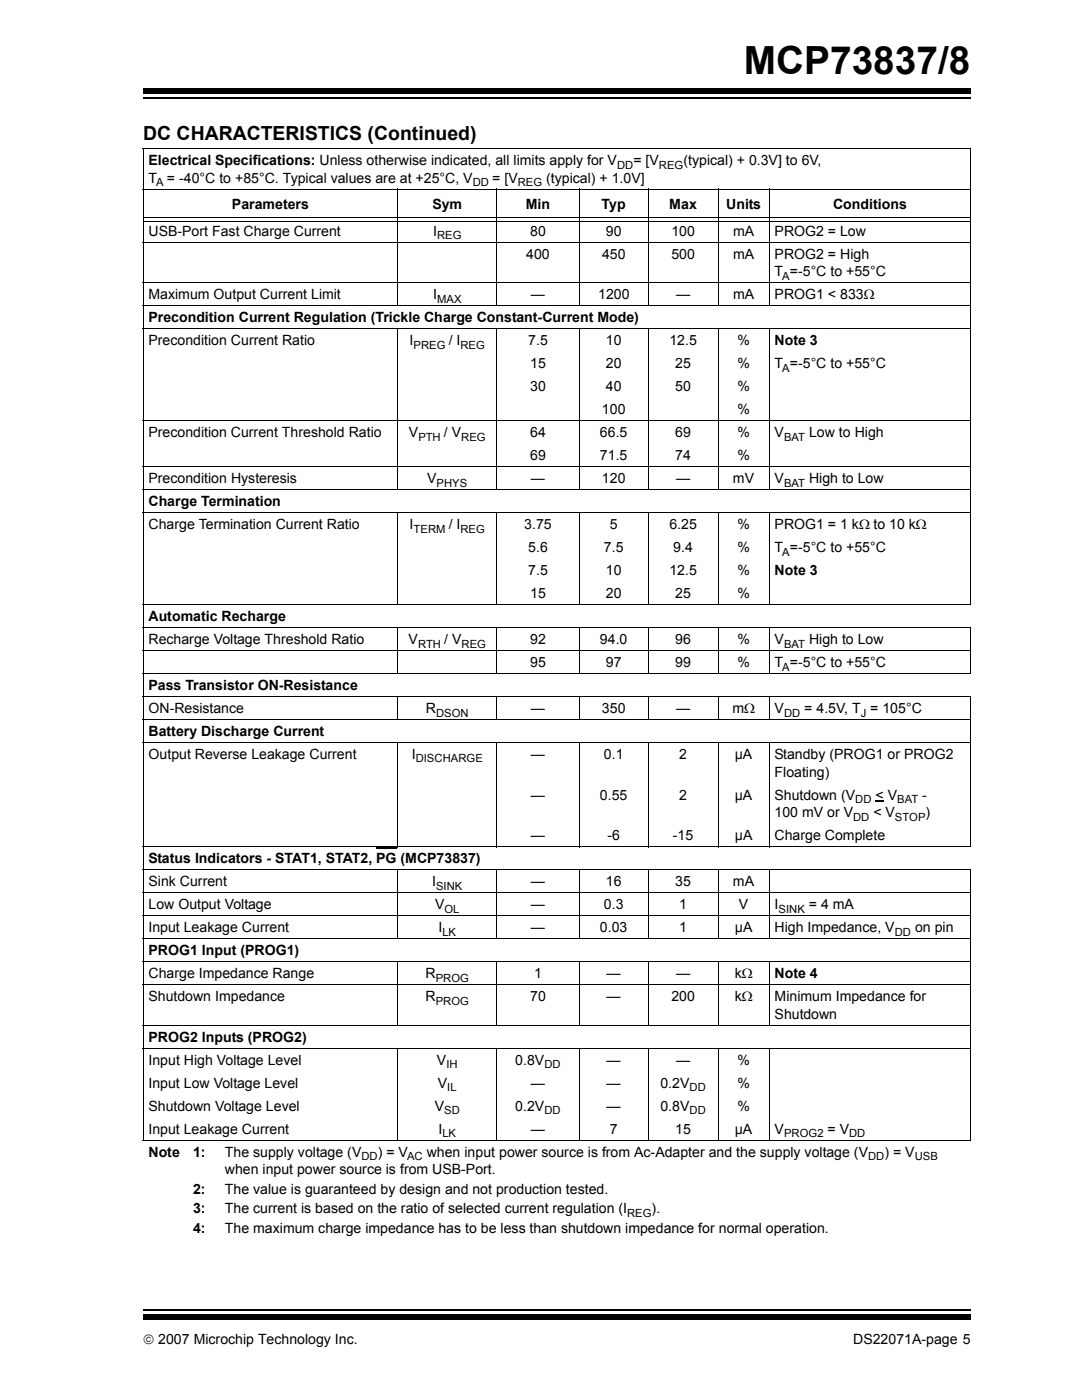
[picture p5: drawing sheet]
<svg xmlns="http://www.w3.org/2000/svg" width="216mm" height="279mm" viewBox="0 0 216 279" stroke-linecap="round" stroke-linejoin="round" font-family="sans-serif">
<defs><g id="words">
<text font-size="7.7" x="148.4" y="14.7">MCP73837/8</text>
<text font-size="3.9" x="28.6" y="28">DC CHARACTERISTICS (Continued)</text>
<g font-size="2.8">
<text x="29.6" y="32.9">Electrical Specifications: Unless otherwise indicated, all limits apply for V</text>
<text x="126.4" y="32.9">= [V</text>
<text x="136.4" y="32.9">(typical) + 0.3V] to 6V,</text>
<text x="29.6" y="36.4">T = -40°C to +85°C. Typical values are at +25°C, V</text>
<text x="46.3" y="41.7">Parameters</text>
<text x="86.3" y="41.7">Sym</text>
<text x="98.2" y="36.4">= [V</text>
<text x="104.9" y="41.7">Min</text>
<text x="109" y="36.4">(typical) + 1.0V]</text>
<text x="120.1" y="41.7">Typ</text>
<text x="133.6" y="41.7">Max</text>
<text x="144.9" y="41.7">Units</text>
<text x="166.2" y="41.7">Conditions</text>
<text x="29.6" y="47">USB-Port Fast Charge Current</text>
<text x="86.4" y="47">I</text>
<text x="105.8" y="47">80</text>
<text x="120.9" y="47">90</text>
<text x="134" y="47">100</text>
<text x="146.3" y="47">mA</text>
<text x="154.6" y="47">PROG2 = Low</text>
<text x="105" y="51.6">400</text>
<text x="120.1" y="51.6">450</text>
<text x="134" y="51.6">500</text>
<text x="146.3" y="51.6">mA</text>
<text x="154.6" y="51.6">PROG2 = High</text>
<text x="29.6" y="59.7">Maximum Output Current Limit</text>
<text x="86.4" y="59.7">I</text>
<text x="105.9" y="59.7">—</text>
<text x="119.3" y="59.7">1200</text>
<text x="134.9" y="59.7">—</text>
<text x="146.3" y="59.7">mA</text>
<text x="154.6" y="55.1">T =-5°C to +55°C</text>
<text x="154.6" y="59.7">PROG1 &lt; 833Ω</text>
<text x="29.6" y="64.3">Precondition Current Regulation (Trickle Charge Constant-Current Mode)</text>
<text x="29.6" y="68.9">Precondition Current Ratio</text>
<text x="81.7" y="68.9">I</text>
<text x="89.5" y="68.9">/ I</text>
<text x="105.4" y="68.9">7.5</text>
<text x="120.9" y="68.9">10</text>
<text x="133.6" y="68.9">12.5</text>
<text x="147.1" y="68.9">%</text>
<text x="154.6" y="68.9">Note 3</text>
<text x="105.8" y="73.5">15</text>
<text x="120.9" y="73.5">20</text>
<text x="134.7" y="73.5">25</text>
<text x="147.1" y="73.5">%</text>
<text x="154.6" y="73.5">T =-5°C to +55°C</text>
<text x="105.8" y="78.1">30</text>
<text x="120.1" y="82.7">100</text>
<text x="120.9" y="78.1">40</text>
<text x="134.7" y="78.1">50</text>
<text x="147.1" y="78.1">%</text>
<text x="147.1" y="82.7">%</text>
<text x="29.6" y="87.2">Precondition Current Threshold Ratio</text>
<text x="81.6" y="87.2">V</text>
<text x="88.6" y="87.2">/ V</text>
<text x="105.8" y="87.2">64</text>
<text x="119.7" y="87.2">66.5</text>
<text x="134.7" y="87.2">69</text>
<text x="147.1" y="87.2">%</text>
<text x="154.6" y="87.2">V</text>
<text x="161.4" y="87.2">Low to High</text>
<text x="105.8" y="91.8">69</text>
<text x="119.7" y="91.8">71.5</text>
<text x="134.7" y="91.8">74</text>
<text x="147.1" y="91.8">%</text>
<text x="29.6" y="101">Charge Termination</text>
<text x="29.6" y="96.4">Precondition Hysteresis</text>
<text x="85.2" y="96.4">V</text>
<text x="105.9" y="96.4">—</text>
<text x="120.1" y="96.4">120</text>
<text x="134.9" y="96.4">—</text>
<text x="146.3" y="96.4">mV</text>
<text x="154.6" y="96.4">V</text>
<text x="161.4" y="96.4">High to Low</text>
<text x="29.6" y="105.6">Charge Termination Current Ratio</text>
<text x="81.7" y="105.6">I</text>
<text x="89.5" y="105.6">/ I</text>
<text x="104.6" y="105.6">3.75</text>
<text x="121.7" y="105.6">5</text>
<text x="133.6" y="105.6">6.25</text>
<text x="147.1" y="105.6">%</text>
<text x="154.6" y="105.6">PROG1 = 1 kΩ to 10 kΩ</text>
<text x="105.4" y="110.2">5.6</text>
<text x="120.5" y="110.2">7.5</text>
<text x="134.3" y="110.2">9.4</text>
<text x="147.1" y="110.2">%</text>
<text x="154.6" y="110.2">T =-5°C to +55°C</text>
<text x="105.4" y="114.8">7.5</text>
<text x="105.8" y="119.4">15</text>
<text x="120.9" y="119.4">20</text>
<text x="120.9" y="114.8">10</text>
<text x="133.6" y="114.8">12.5</text>
<text x="134.7" y="119.4">25</text>
<text x="147.1" y="119.4">%</text>
<text x="147.1" y="114.8">%</text>
<text x="154.6" y="114.8">Note 3</text>
<text x="29.6" y="124">Automatic Recharge</text>
<text x="29.6" y="128.5">Recharge Voltage Threshold Ratio</text>
<text x="81.5" y="128.5">V</text>
<text x="88.6" y="128.5">/ V</text>
<text x="105.8" y="128.5">92</text>
<text x="119.7" y="128.5">94.0</text>
<text x="134.7" y="128.5">96</text>
<text x="147.1" y="128.5">%</text>
<text x="154.6" y="128.5">V</text>
<text x="161.4" y="128.5">High to Low</text>
<text x="29.6" y="137.7">Pass Transistor ON-Resistance</text>
<text x="105.8" y="133.1">95</text>
<text x="120.9" y="133.1">97</text>
<text x="134.7" y="133.1">99</text>
<text x="147.1" y="133.1">%</text>
<text x="154.6" y="133.1">T =-5°C to +55°C</text>
<text x="29.6" y="142.3">ON-Resistance</text>
<text x="85" y="142.3">R</text>
<text x="105.9" y="142.3">—</text>
<text x="120.1" y="142.3">350</text>
<text x="134.9" y="142.3">—</text>
<text x="146.1" y="142.3">mΩ</text>
<text x="154.6" y="142.3">V</text>
<text x="160.5" y="142.3">= 4.5V, T = 105°C</text>
<text x="29.6" y="146.9">Battery Discharge Current</text>
<text x="29.6" y="151.5">Output Reverse Leakage Current</text>
<text x="82.2" y="151.5">I</text>
<text x="105.9" y="151.5">—</text>
<text x="120.5" y="151.5">0.1</text>
<text x="135.5" y="151.5">2</text>
<text x="146.6" y="151.5">µA</text>
<text x="154.6" y="151.5">Standby (PROG1 or PROG2</text>
<text x="154.6" y="155">Floating)</text>
<text x="105.9" y="159.6">—</text>
<text x="119.7" y="159.6">0.55</text>
<text x="135.5" y="159.6">2</text>
<text x="146.6" y="159.6">µA</text>
<text x="154.6" y="159.6">Shutdown (V</text>
<text x="174.7" y="159.6">&lt; V</text>
<text x="184" y="159.6">-</text>
<text x="105.9" y="167.7">—</text>
<text x="121.2" y="167.7">-6</text>
<text x="134.3" y="167.7">-15</text>
<text x="146.6" y="167.7">µA</text>
<text x="154.6" y="163.1">100 mV or V</text>
<text x="154.6" y="167.7">Charge Complete</text>
<text x="174.3" y="163.1">&lt; V</text>
<text x="184.7" y="163.1">)</text>
<text x="29.6" y="172.3">Status Indicators - STAT1, STAT2, PG (MCP73837)</text>
<text x="29.6" y="176.9">Sink Current</text>
<text x="86.2" y="176.9">I</text>
<text x="105.9" y="176.9">—</text>
<text x="120.9" y="176.9">16</text>
<text x="134.7" y="176.9">35</text>
<text x="146.3" y="176.9">mA</text>
<text x="29.6" y="181.4">Low Output Voltage</text>
<text x="86.8" y="181.4">V</text>
<text x="105.9" y="181.4">—</text>
<text x="120.5" y="181.4">0.3</text>
<text x="135.5" y="181.4">1</text>
<text x="147.4" y="181.4">V</text>
<text x="154.6" y="181.4">I</text>
<text x="161.4" y="181.4">= 4 mA</text>
<text x="29.6" y="186">Input Leakage Current</text>
<text x="29.6" y="190.6">PROG1 Input (PROG1)</text>
<text x="87.5" y="186">I</text>
<text x="105.9" y="186">—</text>
<text x="119.7" y="186">0.03</text>
<text x="135.5" y="186">1</text>
<text x="146.6" y="186">µA</text>
<text x="154.6" y="186">High Impedance, V</text>
<text x="182.6" y="186">on pin</text>
<text x="29.6" y="195.2">Charge Impedance Range</text>
<text x="84.9" y="195.2">R</text>
<text x="106.6" y="195.2">1</text>
<text x="121.1" y="195.2">—</text>
<text x="134.9" y="195.2">—</text>
<text x="146.6" y="195.2">kΩ</text>
<text x="154.6" y="195.2">Note 4</text>
<text x="29.6" y="199.8">Shutdown Impedance</text>
<text x="84.9" y="199.8">R</text>
<text x="105.8" y="199.8">70</text>
<text x="121.1" y="199.8">—</text>
<text x="134" y="199.8">200</text>
<text x="146.6" y="199.8">kΩ</text>
<text x="154.6" y="199.8">Minimum Impedance for</text>
<text x="154.6" y="203.3">Shutdown</text>
<text x="29.6" y="207.9">PROG2 Inputs (PROG2)</text>
<text x="29.6" y="212.5">Input High Voltage Level</text>
<text x="87.2" y="212.5">V</text>
<text x="102.8" y="212.5">0.8V</text>
<text x="121.1" y="212.5">—</text>
<text x="134.9" y="212.5">—</text>
<text x="147.1" y="212.5">%</text>
<text x="29.6" y="217.1">Input Low Voltage Level</text>
<text x="29.6" y="221.7">Shutdown Voltage Level</text>
<text x="86.7" y="221.7">V</text>
<text x="87.4" y="217.1">V</text>
<text x="102.8" y="221.7">0.2V</text>
<text x="105.9" y="217.1">—</text>
<text x="121.1" y="217.1">—</text>
<text x="121.1" y="221.7">—</text>
<text x="131.8" y="217.1">0.2V</text>
<text x="131.8" y="221.7">0.8V</text>
<text x="147.1" y="217.1">%</text>
<text x="147.1" y="221.7">%</text>
<text x="29.6" y="226.3">Input Leakage Current</text>
<text x="87.5" y="226.3">I</text>
<text x="105.9" y="226.3">—</text>
<text x="121.7" y="226.3">7</text>
<text x="134.7" y="226.3">15</text>
<text x="146.6" y="226.3">µA</text>
<text x="154.6" y="226.3">V</text>
<text x="165.1" y="226.3">= V</text>
<text x="29.6" y="230.8">Note</text>
<text x="38.5" y="230.8">1:</text>
<text x="44.9" y="230.8">The supply voltage (V</text>
<text x="75.4" y="230.8">) = V</text>
<text x="85.2" y="230.8">when input power source is from Ac-Adapter and the supply voltage (V</text>
<text x="176.5" y="230.8">) = V</text>
<text x="38.5" y="238.3">2:</text>
<text x="44.9" y="234.4">when input power source is from USB-Port.</text>
<text x="44.9" y="238.3">The value is guaranteed by design and not production tested.</text>
<text x="38.5" y="246">4:</text>
<text x="38.5" y="242.1">3:</text>
<text x="44.9" y="246">The maximum charge impedance has to be less than shutdown impedance for normal operation.</text>
<text x="44.9" y="242.1">The current is based on the ratio of selected current regulation (I</text>
<text x="130" y="242.1">).</text>
<text x="28.6" y="268.1">© 2007 Microchip Technology Inc.</text>
<text x="170.2" y="268.1">DS22071A-page 5</text>
</g>
<g font-size="2.2">
<text x="123.1" y="33.6">DD</text>
<text x="131.5" y="33.6">REG</text>
<text x="31.2" y="37.1">A</text>
<text x="94.3" y="37.1">DD</text>
<text x="103.3" y="37.1">REG</text>
<text x="87.2" y="47.7">REG</text>
<text x="156.1" y="55.9">A</text>
<text x="87.2" y="60.4">MAX</text>
<text x="82.5" y="69.6">PREG</text>
<text x="91.9" y="69.6">REG</text>
<text x="156.1" y="74.2">A</text>
<text x="83.5" y="87.9">PTH</text>
<text x="92" y="87.9">REG</text>
<text x="156.4" y="87.9">BAT</text>
<text x="87.1" y="97.1">PHYS</text>
<text x="156.4" y="97.1">BAT</text>
<text x="82.5" y="106.3">TERM</text>
<text x="91.9" y="106.3">REG</text>
<text x="156.1" y="110.9">A</text>
<text x="83.4" y="129.2">RTH</text>
<text x="92.1" y="129.2">REG</text>
<text x="156.4" y="129.2">BAT</text>
<text x="156.1" y="133.8">A</text>
<text x="87" y="143">DSON</text>
<text x="156.4" y="143">DD</text>
<text x="171.7" y="143">J</text>
<text x="83" y="152.2">DISCHARGE</text>
<text x="170.7" y="160.3">DD</text>
<text x="179" y="160.3">BAT</text>
<text x="170.2" y="163.8">DD</text>
<text x="178.6" y="163.8">STOP</text>
<text x="87" y="177.6">SINK</text>
<text x="88.7" y="182.2">OL</text>
<text x="155.3" y="182.2">SINK</text>
<text x="88.3" y="186.7">LK</text>
<text x="178.5" y="186.7">DD</text>
<text x="87" y="195.9">PROG</text>
<text x="87" y="200.5">PROG</text>
<text x="89.1" y="213.2">IH</text>
<text x="108.6" y="213.2">DD</text>
<text x="89.3" y="217.8">IL</text>
<text x="137.6" y="217.8">DD</text>
<text x="88.3" y="226.9">LK</text>
<text x="88.6" y="222.4">SD</text>
<text x="108.6" y="222.4">DD</text>
<text x="137.6" y="222.4">DD</text>
<text x="156.4" y="226.9">PROG2</text>
<text x="169.4" y="226.9">DD</text>
<text x="72.1" y="231.5">DD</text>
<text x="81.2" y="231.5">AC</text>
<text x="173.2" y="231.5">DD</text>
<text x="182.5" y="231.5">USB</text>
<text x="125.1" y="242.8">REG</text>
</g>
</g></defs>
<path d="M28.6 261.4h165.1" fill="none" stroke="#000" stroke-width=".36"/>
<path d="M28.6 262.4h165.1v1h-165.1z" fill="#000"/>
<path d="M28.6 17.3h165.1v5.4h-165.1z" fill="#fff"/>
<path d="M28.6 19.6h165.1" fill="none" stroke="#000" stroke-width=".36"/>
<path d="M28.6 17.7h165.1v1h-165.1zM174.7 159.8h1.7v.2h-1.7z" fill="#000"/>
<path d="M75.1 169.3h4" fill="none" stroke="#000" stroke-width=".3"/>
<g fill="none" stroke="#000" stroke-width=".2">
<path d="M28.5 29.6h165.3M28.5 37.7h165.3M28.6 29.7v197.8M79.4 37.7v23.4M99.1 37.7v23.4M115.6 37.7v23.4M129.3 37.7v23.4M143.3 37.7v23.4M153.5 37.7v23.4M193.7 29.7v90.9M28.5 48.3h165.3M28.5 56.5h165.3"/>
<path d="M28.7 43.3h164.9M28.7 44.2h164.9M28.5 61h165.3M28.5 65.6h165.3M79.4 65.5v32.3M99.1 65.5v32.3M115.6 65.5v32.3M129.3 65.5v32.3M143.3 65.5v32.3M153.5 65.5v32.3M28.5 84h165.3M28.5 93.1h165.3"/>
<path d="M28.5 97.7h165.3M28.5 102.3h165.3M79.4 102.2v18.5M99.1 102.2v18.5M115.6 102.2v18.5M129.3 102.2v18.5M143.3 102.2v18.5M153.5 102.2v18.5M28.5 120.6h165.3M28.5 125.2h165.3M28.5 129.8h165.3M28.5 134.4h165.3"/>
<path d="M28.5 139h165.3M79.4 125.1v9.4M79.4 138.9v4.8M99.1 125.1v9.4M99.1 138.9v4.8M115.6 125.1v9.4M115.6 138.9v4.8M129.3 125.1v9.4M129.3 138.9v4.8M143.3 125.1v9.4M143.3 138.9v4.8M153.5 125.1v9.4"/>
<path d="M153.5 138.9v4.8M193.7 125.3v9M193.7 139.1v29.8M28.5 143.6h165.3M28.5 148.2h165.3M79.4 148.1v21M99.1 148.1v21M115.6 148.1v21M129.3 148.1v21M143.3 148.1v21M153.5 148.1v21M28.5 169h165.3"/>
<path d="M28.5 173.6h165.3M28.5 178.2h165.3M79.4 173.5v13.9M99.1 173.5v13.9M115.6 173.5v13.9M129.3 173.5v13.9M143.3 173.5v13.9M153.5 173.5v13.9M193.7 173.7v53.8M28.5 182.7h165.3M28.5 187.3h165.3M28.5 191.9h165.3"/>
<path d="M28.5 196.5h165.3M79.4 191.8v12.9M99.1 191.8v12.9M115.6 191.8v12.9M129.3 191.8v12.9M143.3 191.8v12.9M153.5 191.8v12.9M28.5 204.6h165.3M28.5 209.2h165.3M79.4 209.1v18.5M99.1 209.1v18.5M115.6 209.1v18.5"/>
<path d="M129.3 209.1v18.5M143.3 209.1v18.5M153.5 209.1v18.5M28.5 227.5h165.3"/>
</g>
<use href="#words"/>
</svg>
